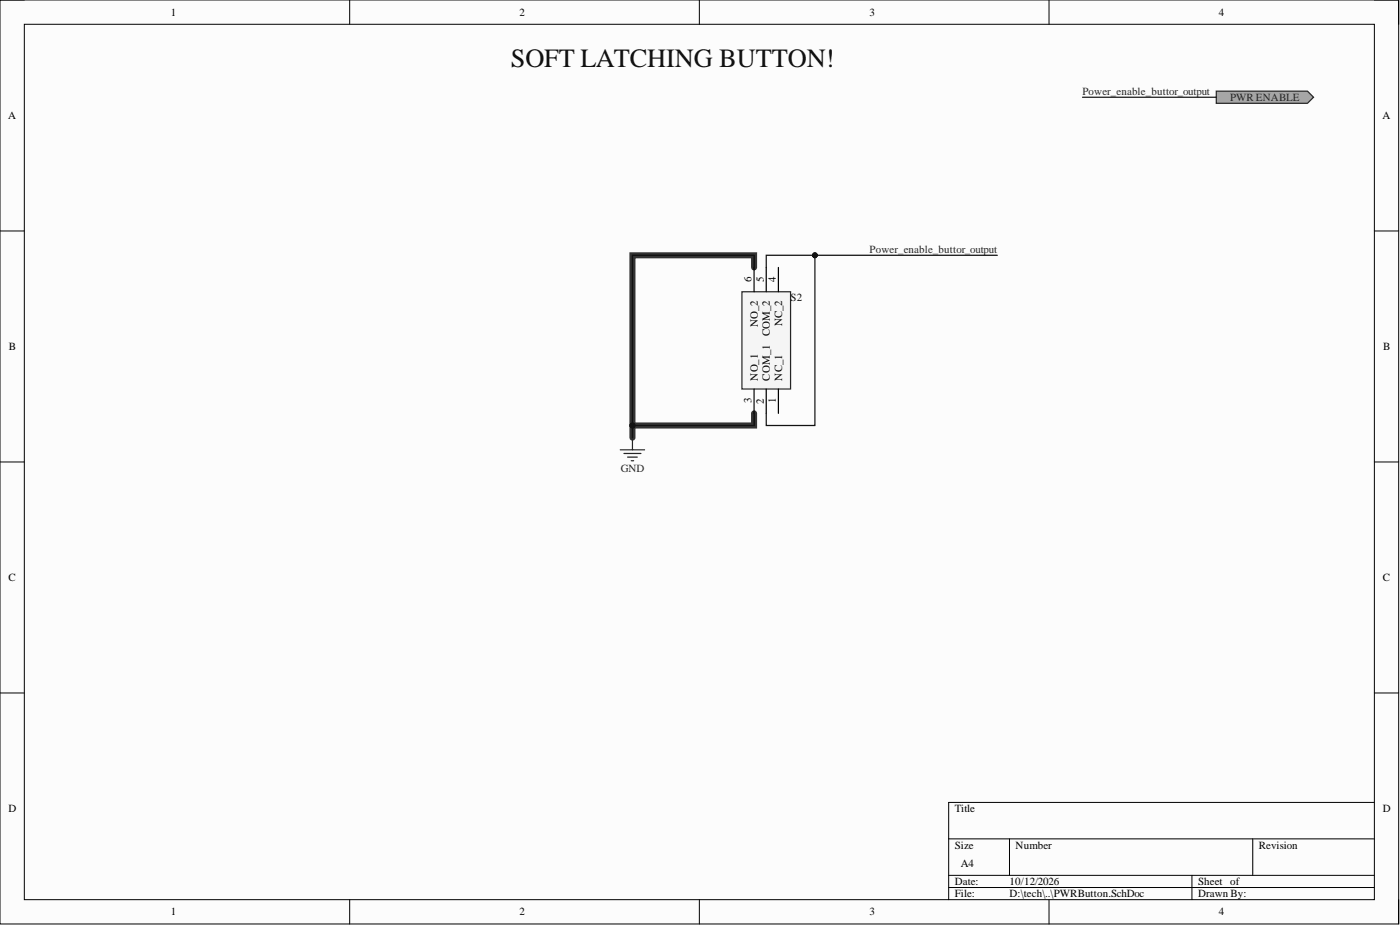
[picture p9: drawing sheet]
<svg xmlns="http://www.w3.org/2000/svg" width="292mm" height="193mm" viewBox="0 0 292 193" stroke-linecap="round" stroke-linejoin="round" font-family="sans-serif">
<defs><g id="words">
<text font-size="5.5" fill="#0e0e0e" x="106.6" y="14">SOFT LATCHING BUTTON!</text>
<g font-size="2.3">
<text x="35.6" y="3.3">1</text>
<text x="108.4" y="3.3">2</text>
<text x="181.4" y="3.3">3</text>
<text x="254.3" y="3.3">4</text>
<text x="1.7" y="24.8">A</text>
<text x="288.4" y="24.8">A</text>
<text x="156.8" y="58.8" transform="rotate(-90 156.8 58.8)">6</text>
<text x="159.4" y="58.8" transform="rotate(-90 159.4 58.8)">5</text>
<text x="161.9" y="58.8" transform="rotate(-90 161.9 58.8)">4</text>
<text x="158.1" y="68.1" transform="rotate(-90 158.1 68.1)">NO_2</text>
<text x="160.6" y="70.1" transform="rotate(-90 160.6 70.1)">COM_2</text>
<text x="163.2" y="68.1" transform="rotate(-90 163.2 68.1)">NC_2</text>
<text x="1.9" y="73">B</text>
<text x="288.6" y="73">B</text>
<text x="158.1" y="79.4" transform="rotate(-90 158.1 79.4)">NO_1</text>
<text x="160.6" y="79.4" transform="rotate(-90 160.6 79.4)">COM_1</text>
<text x="163.2" y="79.4" transform="rotate(-90 163.2 79.4)">NC_1</text>
<text x="156.8" y="84.1" transform="rotate(-90 156.8 84.1)">3</text>
<text x="159.4" y="84.2" transform="rotate(-90 159.4 84.2)">2</text>
<text x="161.9" y="84" transform="rotate(-90 161.9 84)">1</text>
<text x="1.8" y="121.2">C</text>
<text x="288.5" y="121.2">C</text>
<text x="1.8" y="169.4">D</text>
<text x="199.2" y="169.4">Title</text>
<text x="288.5" y="169.4">D</text>
<text x="199.2" y="177">Size</text>
<text x="211.9" y="177">Number</text>
<text x="262.6" y="177">Revision</text>
<text x="199.2" y="184.6">Date:</text>
<text x="200.5" y="180.8">A4</text>
<text x="210.6" y="184.6">10/12/2026</text>
<text x="250" y="184.6">Sheet of</text>
<text x="35.6" y="191">1</text>
<text x="108.4" y="191">2</text>
<text x="181.4" y="191">3</text>
<text x="199.2" y="187.2">File:</text>
<text x="210.6" y="187.2">D:\tech\..\PWRButton.SchDoc</text>
<text x="250" y="187.2">Drawn By:</text>
<text x="254.3" y="191">4</text>
</g>
<g font-size="2.3" fill="#262626">
<text x="225.8" y="19.8">Power_enable_buttor_output</text>
<text x="256.6" y="21">PWR ENABLE</text>
<text x="181.4" y="52.7">Power_enable_buttor_output</text>
<text x="129.5" y="98.4">GND</text>
</g>
<text font-size="2.3" fill="#0e0e0e" x="164.9" y="62.9">S2</text>
</g></defs>
<path d="M0 0h291.8v192.8h-291.8z" fill-rule="evenodd" fill="#fcfcfc"/>
<path d="M0 0h291.8v192.8h-291.8z" fill="none" stroke="#000" stroke-width=".21"/>
<path d="M5.1 5.1h281.7v182.6h-281.7z" fill-rule="evenodd" fill="#fcfcfc"/>
<g fill="none" stroke="#000" stroke-width=".21">
<path d="M0 0h5.1M73 0v5.1M145.9 0v5.1M218.9 0v5.1M286.8 0h5v5.1M5.1 5.1h281.7v182.6h-281.7zM0 48.2h5.1M286.8 48.2h5M0 96.4h5.1M286.8 96.4h5M0 144.6h5.1M286.8 144.6h5"/>
<path d="M197.9 175h88.9M210.6 175v7.6M261.4 175v7.6M286.8 167.4h-88.9v20.3M73 187.7v5.1M145.9 187.7v5.1M197.9 182.6h88.9M197.9 185.1h88.9M218.9 187.7v5.1M248.7 182.6v5.1M291.8 187.7v5.1"/>
</g>
<path d="M157.3 55.8v-2.5h-25.3v38M157.3 86.2v2.6h-25.3" fill="none" stroke="#333" stroke-width="1.3"/>
<path d="M154.8 60.9h10.1v20.3h-10.1z" fill-rule="evenodd" fill="#f5f5f5"/>
<path d="M154.8 60.9h10.1v20.3h-10.1zM129.4 93.8h5.1M130.2 94.6h3.5M130.9 95.4h2.1M131.7 96.1h.5M132 91.3v2.5" fill="none" stroke="#262626" stroke-width=".25"/>
<path d="M157.3 55.8v5.1M159.9 55.8v5.1M162.4 55.8v5.1M157.3 81.2v5M159.9 81.2v5M162.4 81.2v5" fill="none" stroke="#000" stroke-width=".25"/>
<path d="M157.3 86.2v2.6h-25.3" fill="none" stroke="#0e0e0e" stroke-width=".25"/>
<circle cx="132" cy="88.8" r=".51" fill="#0e0e0e"/>
<circle cx="132" cy="88.8" r=".51" fill="none" stroke="#0e0e0e" stroke-width=".21"/>
<path d="M170 53.3v35.5h-10.1v-2.6" fill="none" stroke="#0e0e0e" stroke-width=".25"/>
<circle cx="170" cy="53.3" r=".51" fill="#0e0e0e"/>
<circle cx="170" cy="53.3" r=".51" fill="none" stroke="#0e0e0e" stroke-width=".21"/>
<path d="M253.8 19h19l1.3 1.3-1.3 1.3h-19z" fill-rule="evenodd" fill="#a6a6a6"/>
<path d="M253.8 19h19l1.3 1.3-1.3 1.3h-19z" fill="none" stroke="#262626" stroke-width=".25"/>
<path d="M225.8 20.3h28M157.3 55.8v-2.5h-25.3v38" fill="none" stroke="#0e0e0e" stroke-width=".25"/>
<circle cx="132" cy="88.8" r=".51" fill="#0e0e0e"/>
<circle cx="132" cy="88.8" r=".51" fill="none" stroke="#0e0e0e" stroke-width=".21"/>
<path d="M208.1 53.3h-48.2v2.5" fill="none" stroke="#0e0e0e" stroke-width=".25"/>
<circle cx="170" cy="53.3" r=".51" fill="#0e0e0e"/>
<circle cx="170" cy="53.3" r=".51" fill="none" stroke="#0e0e0e" stroke-width=".21"/>
<use href="#words"/>
</svg>
